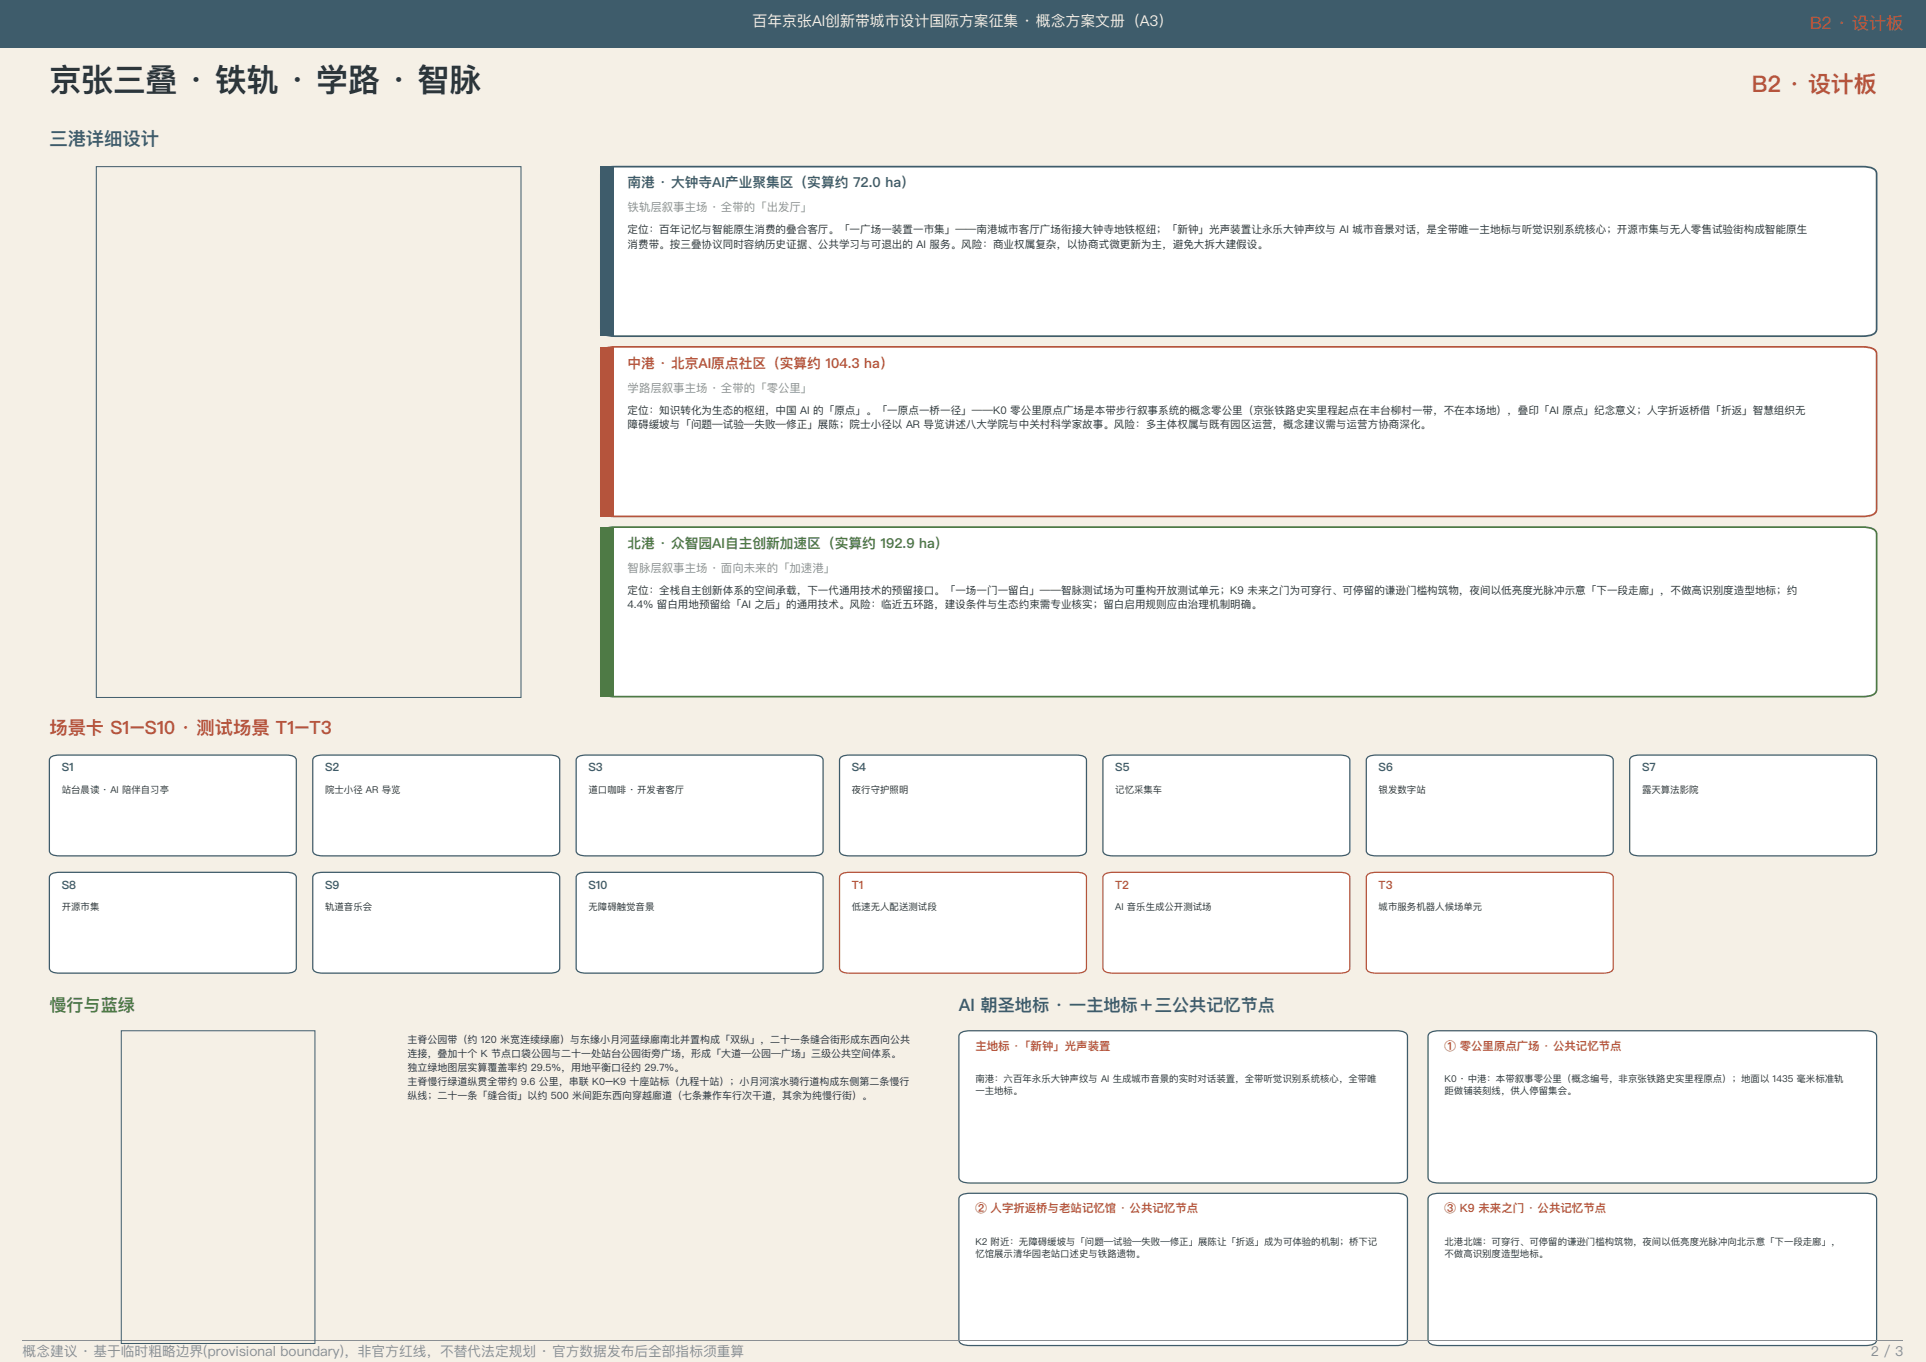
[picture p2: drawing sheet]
<svg xmlns="http://www.w3.org/2000/svg" width="1189mm" height="841mm" viewBox="0 0 1189 841" stroke-linecap="round" stroke-linejoin="round" font-family="sans-serif">
<defs><g id="words">
<text font-size="19.8" fill="#2b3438" x="30" y="56">京张三叠 · 铁轨 · 学路 · 智脉</text>
<text font-size="14.1" fill="#b5543c" x="1081" y="57">B2 · 设计板</text>
<text font-size="11.3" fill="#3e5c6b" x="30" y="90">三港详细设计</text>
<text font-size="11.3" fill="#b5543c" x="30" y="453">场景卡 S1–S10 · 测试场景 T1–T3</text>
<text font-size="10.6" fill="#b5543c" x="1117" y="18">B2 · 设计板</text>
<text font-size="10.6" fill="#4e7a45" x="30" y="624">慢行与蓝绿</text>
<text font-size="10.6" fill="#3e5c6b" x="592" y="624">AI 朝圣地标 · 一主地标＋三公共记忆节点</text>
<text font-size="9.2" fill="#f5f0e6" x="464" y="16">百年京张AI创新带城市设计国际方案征集 · 概念方案文册（A3）</text>
<text font-size="8.5" fill="#3e5c6b" x="387" y="116">南港 · 大钟寺AI产业聚集区（实算约 72.0 ha）</text>
<text font-size="8.5" fill="#b5543c" x="387" y="227">中港 · 北京AI原点社区（实算约 104.3 ha）</text>
<text font-size="8.5" fill="#4e7a45" x="387" y="338">北港 · 众智园AI自主创新加速区（实算约 192.9 ha）</text>
<g font-size="8.5" fill="#8a8f93">
<text x="14" y="837">概念建议 · 基于临时粗略边界(provisional boundary)，非官方红线，不替代法定规划 · 官方数据发布后全部指标须重算</text>
<text x="1155" y="837">2 / 3</text>
</g>
<g font-size="7.1" fill="#8a8f93">
<text x="387" y="131">铁轨层叙事主场 · 全带的「出发厅」</text>
<text x="387" y="242">学路层叙事主场 · 全带的「零公里」</text>
<text x="387" y="353">智脉层叙事主场 · 面向未来的「加速港」</text>
</g>
<g font-size="7.1" fill="#3e5c6b">
<text x="38" y="476">S1</text>
<text x="201" y="476">S2</text>
<text x="363" y="476">S3</text>
<text x="526" y="476">S4</text>
<text x="688" y="476">S5</text>
<text x="851" y="476">S6</text>
<text x="1013" y="476">S7</text>
<text x="38" y="549">S8</text>
<text x="201" y="549">S9</text>
<text x="363" y="549">S10</text>
</g>
<g font-size="7.1" fill="#b5543c">
<text x="526" y="549">T1</text>
<text x="688" y="549">T2</text>
<text x="851" y="549">T3</text>
<text x="602" y="648">主地标 ·「新钟」光声装置</text>
<text x="892" y="648">① 零公里原点广场 · 公共记忆节点</text>
<text x="602" y="748">② 人字折返桥与老站记忆馆 · 公共记忆节点</text>
<text x="892" y="748">③ K9 未来之门 · 公共记忆节点</text>
</g>
<g font-size="6.5" fill="#2b3438">
<text x="387" y="144">定位：百年记忆与智能原生消费的叠合客厅。「一广场一装置一市集」——南港城市客厅广场衔接大钟寺地铁枢纽；「新钟」光声装置让永乐大钟声纹与 AI 城市音景对话，是全带唯一主地标与听觉识别系统核心；开源市集与无人零售试验街构成智能原生</text>
<text x="387" y="153">消费带。按三叠协议同时容纳历史证据、公共学习与可退出的 AI 服务。风险：商业权属复杂，以协商式微更新为主，避免大拆大建假设。</text>
<text x="387" y="255">定位：知识转化为生态的枢纽，中国 AI 的「原点」。「一原点一桥一径」——K0 零公里原点广场是本带步行叙事系统的概念零公里（京张铁路史实里程起点在丰台柳村一带，不在本场地），叠印「AI 原点」纪念意义；人字折返桥借「折返」智慧组织无</text>
<text x="387" y="264">障碍缓坡与「问题—试验—失败—修正」展陈；院士小径以 AR 导览讲述八大学院与中关村科学家故事。风险：多主体权属与既有园区运营，概念建议需与运营方协商深化。</text>
<text x="387" y="367">定位：全栈自主创新体系的空间承载，下一代通用技术的预留接口。「一场一门一留白」——智脉测试场为可重构开放测试单元；K9 未来之门为可穿行、可停留的谦逊门槛构筑物，夜间以低亮度光脉冲示意「下一段走廊」，不做高识别度造型地标；约</text>
<text x="387" y="375">4.4% 留白用地预留给「AI 之后」的通用技术。风险：临近五环路，建设条件与生态约束需专业核实；留白启用规则应由治理机制明确。</text>
</g>
<g font-size="6.2" fill="#2b3438">
<text x="251" y="644">主脊公园带（约 120 米宽连续绿廊）与东缘小月河蓝绿廊南北并置构成「双纵」，二十一条缝合街形成东西向公共</text>
<text x="251" y="653">连接，叠加十个 K 节点口袋公园与二十一处站台公园街旁广场，形成「大道—公园—广场」三级公共空间体系。</text>
<text x="251" y="661">独立绿地图层实算覆盖率约 29.5%，用地平衡口径约 29.7%。</text>
<text x="251" y="670">主脊慢行绿道纵贯全带约 9.6 公里，串联 K0–K9 十座站标（九程十站）；小月河滨水骑行道构成东侧第二条慢行</text>
<text x="251" y="679">纵线；二十一条「缝合街」以约 500 米间距东西向穿越廊道（七条兼作车行次干道，其余为纯慢行街）。</text>
</g>
<g font-size="5.8" fill="#2b3438">
<text x="38" y="489">站台晨读 · AI 陪伴自习亭</text>
<text x="201" y="489">院士小径 AR 导览</text>
<text x="363" y="489">道口咖啡 · 开发者客厅</text>
<text x="526" y="489">夜行守护照明</text>
<text x="688" y="489">记忆采集车</text>
<text x="851" y="489">银发数字站</text>
<text x="1013" y="489">露天算法影院</text>
<text x="38" y="562">开源市集</text>
<text x="201" y="562">轨道音乐会</text>
<text x="363" y="562">无障碍触觉音景</text>
<text x="526" y="562">低速无人配送测试段</text>
<text x="688" y="562">AI 音乐生成公开测试场</text>
<text x="851" y="562">城市服务机器人候场单元</text>
<text x="602" y="668">南港：六百年永乐大钟声纹与 AI 生成城市音景的实时对话装置，全带听觉识别系统核心，全带唯</text>
<text x="892" y="668">K0 · 中港：本带叙事零公里（概念编号，非京张铁路史实里程原点）；地面以 1435 毫米标准轨</text>
<text x="602" y="676">一主地标。</text>
<text x="892" y="676">距做铺装刻线，供人停留集会。</text>
<text x="602" y="768">K2 附近：无障碍缓坡与「问题—试验—失败—修正」展陈让「折返」成为可体验的机制；桥下记</text>
<text x="892" y="768">北港北端：可穿行、可停留的谦逊门槛构筑物，夜间以低亮度光脉冲向北示意「下一段走廊」，</text>
<text x="602" y="776">忆馆展示清华园老站口述史与铁路遗物。</text>
<text x="892" y="776">不做高识别度造型地标。</text>
</g>
</g></defs>
<path d="M0 0h1189v841h-1189z" fill="#f5f0e6"/>
<path d="M0 0h1189v29h-1189z" fill="#3e5c6b"/>
<path d="M372 105l4-2h4h769a8 8 0 0 1 9 4v96a5 5 0 0 1-6 4l-772 1a8 8 0 0 1-9-4v-97z" fill="#fff" stroke="#3e5c6b" stroke-width="1.1" stroke-linecap="butt"/>
<path d="M372 216l2-1 6-1h769a8 8 0 0 1 9 4v96a5 5 0 0 1-6 5h-772a8 8 0 0 1-9-4v-96z" fill="#fff" stroke="#b5543c" stroke-width="1.1" stroke-linecap="butt"/>
<path d="M372 327l4-1 4-1h769a8 8 0 0 1 9 4v97a5 5 0 0 1-6 4h-772a8 8 0 0 1-9-4v-96z" fill="#fff" stroke="#4e7a45" stroke-width="1.1" stroke-linecap="butt"/>
<g fill="#fff" stroke="#3e5c6b" stroke-width=".78" stroke-linecap="butt">
<path d="M31 468l2-2h4h139a5 5 0 0 1 7 3v56a4 4 0 0 1-5 3h-141a5 5 0 0 1-7-3v-56z"/>
<path d="M194 468l2-2h4h139a5 5 0 0 1 6 3v56a4 4 0 0 1-5 3h-140a5 5 0 0 1-7-3v-56z"/>
<path d="M356 468l2-2h4h140a5 5 0 0 1 6 3v56a4 4 0 0 1-5 3h-141a5 5 0 0 1-6-3v-56z"/>
<path d="M519 468l2-2h4h139a5 5 0 0 1 7 3v56a4 4 0 0 1-6 3h-140a5 5 0 0 1-7-3v-56z"/>
<path d="M681 468l3-2h3h140a5 5 0 0 1 6 3v56a4 4 0 0 1-5 3h-141a5 5 0 0 1-6-3v-56z"/>
<path d="M844 468l2-2h4h139a5 5 0 0 1 7 3v56a4 4 0 0 1-5 3h-141a5 5 0 0 1-7-3v-56z"/>
<path d="M1007 468l2-2h3h140a5 5 0 0 1 6 3v56a4 4 0 0 1-5 3h-141a5 5 0 0 1-6-3v-56z"/>
<path d="M31 540l2-1 4-1h139a5 5 0 0 1 7 4v55a4 4 0 0 1-5 4h-141a5 5 0 0 1-7-4v-55z"/>
<path d="M194 540l2-1 4-1h139a5 5 0 0 1 6 4v55a4 4 0 0 1-5 4h-140a5 5 0 0 1-7-4v-55z"/>
<path d="M356 540l2-1 4-1h140a5 5 0 0 1 6 4v55a4 4 0 0 1-5 4h-141a5 5 0 0 1-6-4v-55z"/>
<path d="M592 638l2-1 5-1h262a7 7 0 0 1 8 3v88a5 5 0 0 1-6 3h-264a7 7 0 0 1-7-3v-87z"/>
<path d="M882 638l2-1 5-1h262a7 7 0 0 1 7 3v88a5 5 0 0 1-6 3h-263a7 7 0 0 1-8-3v-87z"/>
<path d="M592 738l3-1h4h262a7 7 0 0 1 8 3v87a5 5 0 0 1-6 4h-264a7 7 0 0 1-7-3v-88z"/>
<path d="M882 738l2-1h5h262a7 7 0 0 1 7 3v87a5 5 0 0 1-6 4h-263a7 7 0 0 1-8-3v-88z"/>
</g>
<g fill="#fff" stroke="#b5543c" stroke-width=".78" stroke-linecap="butt">
<path d="M519 540l2-1 4-1h139a5 5 0 0 1 7 4v55a4 4 0 0 1-6 4h-140a5 5 0 0 1-7-4v-55z"/>
<path d="M681 540l3-1 3-1h140a5 5 0 0 1 6 4v55a4 4 0 0 1-5 4h-141a5 5 0 0 1-6-4v-55z"/>
<path d="M844 540l2-1 4-1h139a5 5 0 0 1 7 4v55a4 4 0 0 1-5 4h-141a5 5 0 0 1-7-4v-55z"/>
</g>
<path d="M0 0h1189v4h-1189z" fill="#3e5c6b"/>
<path d="M14 16h1161" fill="none" stroke="#3e5c6b" stroke-width=".62"/>
<path d="M14 828h1161" fill="none" stroke="#8a8f93" stroke-width=".62"/>
<path d="M371 103h8v105h-8z" fill="#3e5c6b"/>
<path d="M371 214h8v105h-8z" fill="#b5543c"/>
<path d="M371 325h8v105h-8z" fill="#4e7a45"/>
<path d="M59 103h263v328h-263zM75 636h119v193h-119z" fill="none" stroke="#3e5c6b" stroke-width=".62"/>
<use href="#words"/>
</svg>
